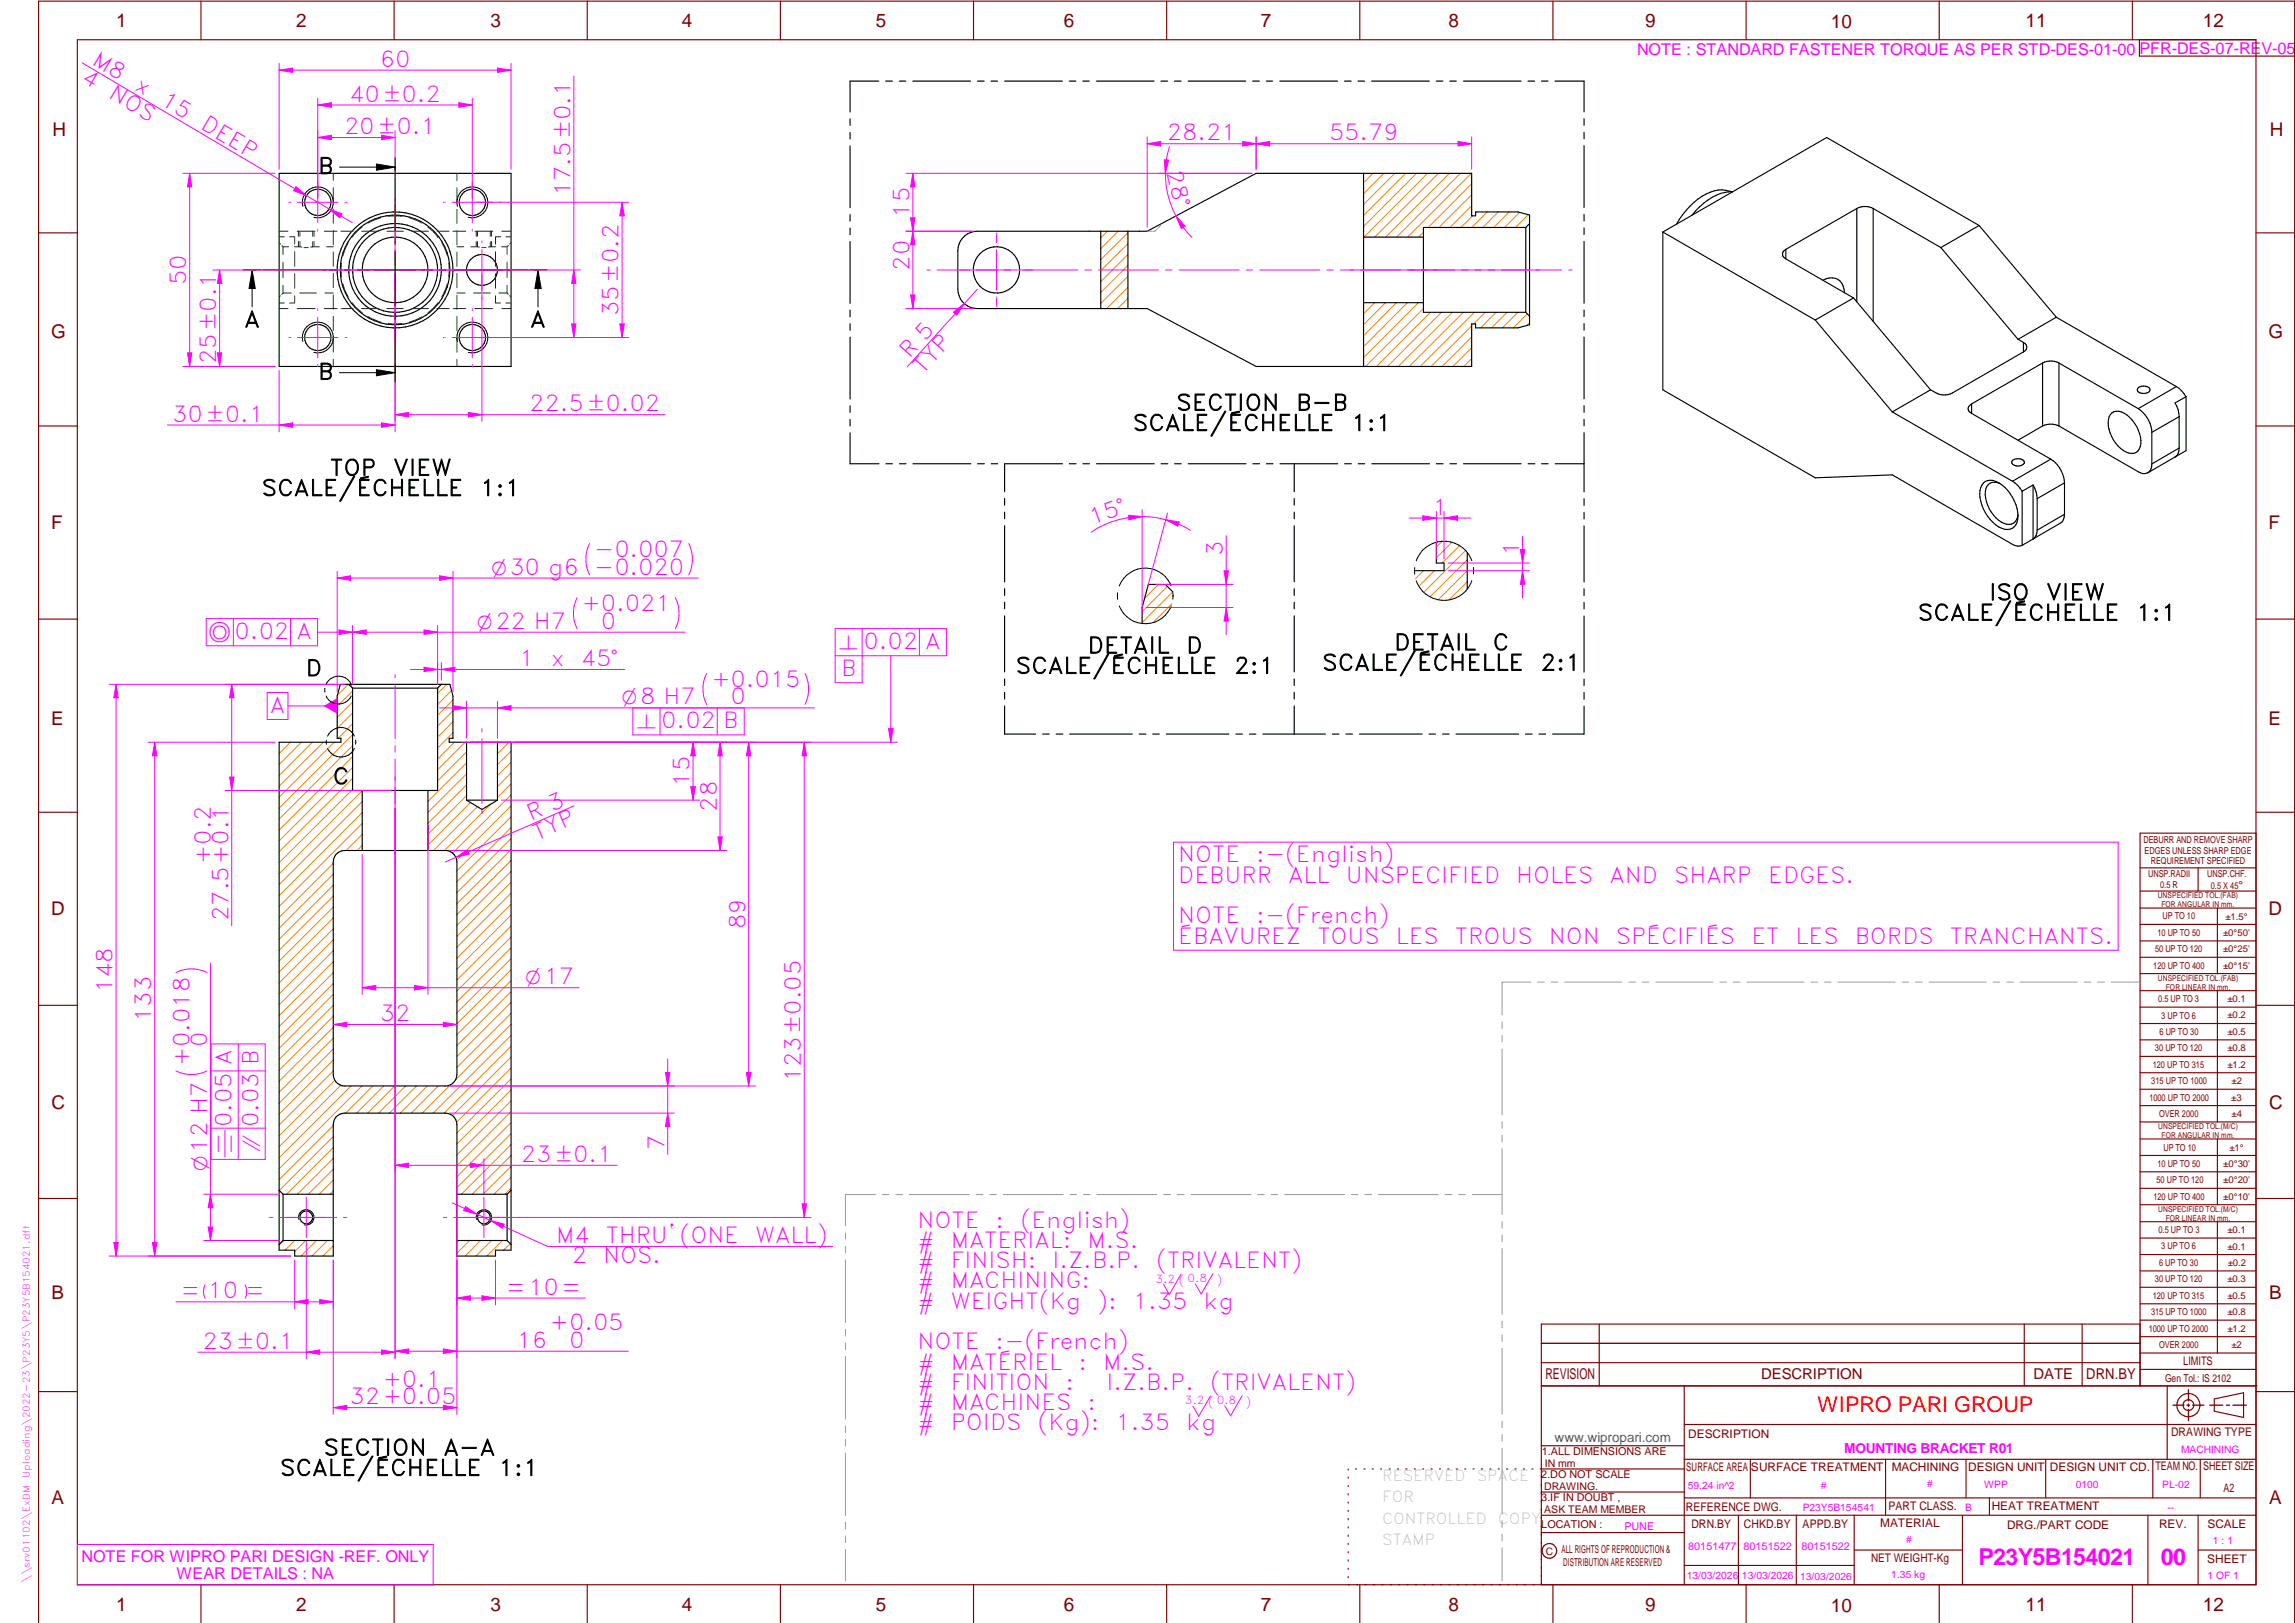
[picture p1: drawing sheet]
<svg xmlns="http://www.w3.org/2000/svg" width="594mm" height="420mm" viewBox="0 0 594 420" stroke-linecap="round" stroke-linejoin="round" font-family="sans-serif">
<defs><g id="words">
<g font-size="6" fill="#f0f">
<text x="512.1" y="405.2">P23Y5B154021</text>
<text x="559.4" y="405.2">00</text>
</g>
<g font-size="5.7" fill="#f0f">
<text x="23.5" y="16.6" transform="rotate(31 23.5 16.6)">M8</text>
<text x="98.3" y="17.3">60</text>
<text x="20.8" y="21.1" transform="rotate(31 20.8 21.1)">4</text>
<text x="34.6" y="23.1" transform="rotate(31 34.6 23.1)">x</text>
<text x="27.8" y="25.2" transform="rotate(31 27.8 25.2)">NOS</text>
<text x="41.3" y="27.1" transform="rotate(31 41.3 27.1)">15</text>
<text x="90.4" y="26.3">40±0.2</text>
<text x="51.6" y="33.2" transform="rotate(31 51.6 33.2)">DEEP</text>
<text x="89.1" y="34.7">20±0.1</text>
<text x="302" y="36.3">28.21</text>
<text x="344" y="36.3">55.79</text>
<text x="301.8" y="44.6" transform="rotate(76 301.8 44.6)">28°</text>
<text x="147.7" y="50.8" transform="rotate(-90 147.7 50.8)">17.5±0.1</text>
<text x="235.4" y="56.3" transform="rotate(-90 235.4 56.3)">15</text>
<text x="235.4" y="70.1" transform="rotate(-90 235.4 70.1)">20</text>
<text x="48.2" y="73.8" transform="rotate(-90 48.2 73.8)">50</text>
<text x="160.1" y="81.7" transform="rotate(-90 160.1 81.7)">35±0.2</text>
<text x="56" y="94.2" transform="rotate(-90 56 94.2)">25±0.1</text>
<text x="235.4" y="93" transform="rotate(-48 235.4 93)">R 5</text>
<text x="238.9" y="97" transform="rotate(-48 238.9 97)">TYP</text>
<text x="137" y="106.5">22.5±0.02</text>
<text x="44.6" y="109.2">30±0.1</text>
<text x="282.7" y="136" transform="rotate(-20 282.7 136)">15°</text>
<text x="370.8" y="133.2">1</text>
<text x="316.6" y="143.8" transform="rotate(-90 316.6 143.8)">3</text>
<text x="153.8" y="144.2">-0.007</text>
<text x="153.8" y="148.8">-0.020</text>
<text x="393.3" y="144.1" transform="rotate(-90 393.3 144.1)">1</text>
<text x="150.6" y="158.2">+0.021</text>
<text x="60.7" y="165.4">0.02 A</text>
<text x="155.6" y="162.8">0</text>
<text x="223.5" y="168">0.02 A</text>
<text x="134.4" y="172.4">1</text>
<text x="142.6" y="172.4">x</text>
<text x="150.4" y="172.4">45°</text>
<text x="184.1" y="177.8">+0.015</text>
<text x="217.7" y="175">B</text>
<text x="69.9" y="184.5">A</text>
<text x="189.1" y="182.4">0</text>
<text x="171.2" y="188.5">0.02 B</text>
<text x="178.5" y="203.6" transform="rotate(-90 178.5 203.6)">15</text>
<text x="137.4" y="212.5" transform="rotate(-23 137.4 212.5)">R 3</text>
<text x="185.5" y="210.1" transform="rotate(-90 185.5 210.1)">28</text>
<text x="139" y="217.6" transform="rotate(-23 139 217.6)">TYP</text>
<text x="54.6" y="223.6" transform="rotate(-90 54.6 223.6)">+0.2</text>
<text x="305" y="223.3">NOTE</text>
<text x="325.2" y="223.3">:-(English)</text>
<text x="305" y="228.5">DEBURR</text>
<text x="333.5" y="228.5">ALL</text>
<text x="348.4" y="228.5">UNSPECIFIED</text>
<text x="392.5" y="228.5">HOLES</text>
<text x="416.7" y="228.5">AND</text>
<text x="433.3" y="228.5">SHARP</text>
<text x="457.7" y="228.5">EDGES.</text>
<text x="59.1" y="238.4" transform="rotate(-90 59.1 238.4)">27.5+0.1</text>
<text x="305" y="239">NOTE</text>
<text x="325.2" y="239">:-(French)</text>
<text x="192.9" y="240.6" transform="rotate(-90 192.9 240.6)">89</text>
<text x="305" y="244.3">ÉBAVUREZ</text>
<text x="341" y="244.3">TOUS</text>
<text x="361.3" y="244.3">LES</text>
<text x="376.6" y="244.3">TROUS</text>
<text x="400.9" y="244.3">NON</text>
<text x="418.3" y="244.3">SPÉCIFIÉS</text>
<text x="453.4" y="244.3">ET</text>
<text x="464.7" y="244.3">LES</text>
<text x="480.1" y="244.3">BORDS</text>
<text x="504.7" y="244.3">TRANCHANTS.</text>
<text x="29.2" y="257.1" transform="rotate(-90 29.2 257.1)">148</text>
<text x="39.2" y="264.6" transform="rotate(-90 39.2 264.6)">133</text>
<text x="98.3" y="264.4">32</text>
<text x="53.6" y="271.1" transform="rotate(-90 53.6 271.1)">0</text>
<text x="49.1" y="276" transform="rotate(-90 49.1 276)">+0.018</text>
<text x="207.3" y="280.2" transform="rotate(-90 207.3 280.2)">123±0.05</text>
<text x="59.9" y="291.7" transform="rotate(-90 59.9 291.7)">0.05 A</text>
<text x="66.9" y="291.7" transform="rotate(-90 66.9 291.7)">0.03 B</text>
<text x="172" y="297.7" transform="rotate(-90 172 297.7)">7</text>
<text x="134.8" y="300.8">23±0.1</text>
<text x="237.5" y="317.8">NOTE</text>
<text x="257.7" y="317.8">:</text>
<text x="264.1" y="317.8">(English)</text>
<text x="143.9" y="321.8">M4</text>
<text x="156.8" y="321.8">THRU`(ONE</text>
<text x="195.5" y="321.8">WALL)</text>
<text x="237.5" y="323">#</text>
<text x="246.1" y="323">MATERIAL:</text>
<text x="281.5" y="323">M.S.</text>
<text x="148" y="327.1">2</text>
<text x="156.1" y="327.1">NOS.</text>
<text x="237.5" y="328.3">#</text>
<text x="246.1" y="328.3">FINISH:</text>
<text x="272.4" y="328.3">I.Z.B.P.</text>
<text x="299.3" y="328.3">(TRIVALENT)</text>
<text x="131.1" y="335.2">=10=</text>
<text x="237.5" y="333.5">#</text>
<text x="246.1" y="333.5">MACHINING:</text>
<text x="46.8" y="336.1">= 10 =</text>
<text x="237.5" y="338.8">#</text>
<text x="246.1" y="338.8">WEIGHT(Kg</text>
<text x="284" y="338.8">):</text>
<text x="293.3" y="338.8">1.35</text>
<text x="311.6" y="338.8">kg</text>
<text x="142.4" y="344.4">+0.05</text>
<text x="52.4" y="349.2">23±0.1</text>
<text x="133.7" y="348.9">16</text>
<text x="147.3" y="348.9">0</text>
<text x="237.5" y="349.3">NOTE</text>
<text x="257.7" y="349.3">:-(French)</text>
<text x="99.1" y="359">+0.1</text>
<text x="237.5" y="354.5">#</text>
<text x="237.5" y="359.8">#</text>
<text x="246.1" y="359.8">FINITION</text>
<text x="246.1" y="354.5">MATÉRIEL</text>
<text x="275.8" y="359.8">:</text>
<text x="279.2" y="354.5">:</text>
<text x="285.6" y="354.5">M.S.</text>
<text x="286.4" y="359.8">I.Z.B.P.</text>
<text x="313.3" y="359.8">(TRIVALENT)</text>
<text x="90.5" y="363.5">32+0.05</text>
<text x="237.5" y="365">#</text>
<text x="246.1" y="365">MACHINES</text>
<text x="281.5" y="365">:</text>
<text x="237.5" y="370.3">#</text>
<text x="246.1" y="370.3">POIDS</text>
<text x="268.5" y="370.3">(Kg):</text>
<text x="288.8" y="370.3">1.35</text>
<text x="307.1" y="370.3">kg</text>
</g>
<g font-size="5.7">
<text x="82.3" y="45">B</text>
<text x="63.2" y="84.7">A</text>
<text x="137.2" y="84.7">A</text>
<text x="82.3" y="98.3">B</text>
<text x="304.5" y="106.3">SECTION</text>
<text x="335.5" y="106.3">B-B</text>
<text x="293.2" y="111.5">SCALE/ÉCHELLE</text>
<text x="349.8" y="111.5">1:1</text>
<text x="85.4" y="123.1">TOP</text>
<text x="101.8" y="123.1">VIEW</text>
<text x="67.7" y="128.4">SCALE/ÉCHELLE</text>
<text x="124.3" y="128.4">1:1</text>
<text x="514.9" y="155.4">ISO</text>
<text x="529.7" y="155.4">VIEW</text>
<text x="496.4" y="160.6">SCALE/ÉCHELLE</text>
<text x="553" y="160.6">1:1</text>
<text x="281.6" y="169.1">DETAIL</text>
<text x="307.1" y="169.1">D</text>
<text x="342.3" y="173.6">SCALE/ÉCHELLE</text>
<text x="360.9" y="168.3">DETAIL</text>
<text x="386.4" y="168.3">C</text>
<text x="398.8" y="173.6">2:1</text>
<text x="79.2" y="175">D</text>
<text x="262.9" y="174.4">SCALE/ÉCHELLE</text>
<text x="319.5" y="174.4">2:1</text>
<text x="86.1" y="203">C</text>
<text x="83.8" y="376.8">SECTION</text>
<text x="114.8" y="376.8">A-A</text>
<text x="72.5" y="382">SCALE/ÉCHELLE</text>
<text x="129" y="382">1:1</text>
</g>
<text font-size="5.6" fill="#f00" x="470.5" y="365.5">WIPRO PARI GROUP</text>
<g font-size="5.4" fill="#f0f">
<text x="127.2" y="148.8">O30 g6</text>
<text x="54.1" y="165.4">a</text>
<text x="123.5" y="162.8">O22 H7</text>
<text x="217.2" y="168">n</text>
<text x="161" y="182.4">O8 H7</text>
<text x="164.9" y="188.5">n</text>
<text x="136.1" y="254.8">O17</text>
<text x="59.9" y="299.8" transform="rotate(-90 59.9 299.8)">d</text>
<text x="66.9" y="298.3" transform="rotate(-90 66.9 298.3)">i</text>
<text x="53.6" y="303.1" transform="rotate(-90 53.6 303.1)">O12 H7</text>
</g>
<g font-size="4.9" fill="#800000">
<text x="30" y="6.9">1</text>
<text x="76.7" y="6.9">2</text>
<text x="127" y="6.9">3</text>
<text x="176.5" y="6.9">4</text>
<text x="226.7" y="6.9">5</text>
<text x="275.4" y="6.9">6</text>
<text x="326.4" y="6.9">7</text>
<text x="375" y="6.9">8</text>
<text x="425.8" y="6.9">9</text>
<text x="473.9" y="7.3">10</text>
<text x="524.3" y="6.9">11</text>
<text x="570.2" y="6.9">12</text>
<text x="13.6" y="35.1">H</text>
<text x="587.6" y="35.1">H</text>
<text x="13.2" y="87.5">G</text>
<text x="587.2" y="87.5">G</text>
<text x="13.2" y="137">F</text>
<text x="587.2" y="137">F</text>
<text x="13.2" y="187.6">E</text>
<text x="587.2" y="187.6">E</text>
<text x="13.2" y="237">D</text>
<text x="587.2" y="237">D</text>
<text x="13.4" y="287.1">C</text>
<text x="587.4" y="287.1">C</text>
<text x="13.4" y="336.2">B</text>
<text x="587.4" y="336.2">B</text>
<text x="13.4" y="389.3">A</text>
<text x="587.4" y="389.3">A</text>
<text x="30" y="416.9">1</text>
<text x="76.7" y="416.9">2</text>
<text x="127" y="416.9">3</text>
<text x="176.5" y="416.9">4</text>
<text x="226.7" y="416.9">5</text>
<text x="275.4" y="416.9">6</text>
<text x="326.4" y="416.9">7</text>
<text x="375" y="416.9">8</text>
<text x="425.8" y="416.9">9</text>
<text x="473.9" y="417.3">10</text>
<text x="524.3" y="416.9">11</text>
<text x="570.2" y="416.9">12</text>
</g>
<g font-size="4.2" fill="#f0f">
<text x="423.7" y="14.3">NOTE : STANDARD FASTENER TORQUE AS PER STD-DES-01-00</text>
<text x="553.8" y="14">PFR-DES-07-REV-05</text>
<text x="21.1" y="404.3">NOTE FOR WIPRO PARI DESIGN -REF. ONLY</text>
<text x="45.7" y="408.8">WEAR DETAILS : NA</text>
</g>
<g font-size="3.9" fill="#800000">
<text x="400" y="357.1">REVISION</text>
<text x="455.9" y="357.1">DESCRIPTION</text>
<text x="526.4" y="357.1">DATE</text>
<text x="540" y="357.1">DRN.BY</text>
</g>
<g font-size="3.9" fill="#c0c0c0">
<text x="357.8" y="383.3">RESERVED</text>
<text x="382.3" y="383.3">SPACE</text>
<text x="357.8" y="388.9">FOR</text>
<text x="357.8" y="394.5">CONTROLLED</text>
<text x="387.8" y="394.5">COPY</text>
<text x="357.8" y="400">STAMP</text>
</g>
<text font-size="3.6" fill="#f0f" x="477.4" y="376.1">MOUNTING BRACKET R01</text>
<text font-size="3.5" fill="#00f" x="402.4" y="373.3">www.wipropari.com</text>
<g font-size="3.1" fill="#800000">
<text x="565.1" y="353.5">LIMITS</text>
<text x="562" y="371.7">DRAWING TYPE</text>
<text x="437" y="372.3">DESCRIPTION</text>
<text x="436.5" y="380.8">SURFACE AREA</text>
<text x="453.3" y="380.8">SURFACE TREATMENT</text>
<text x="489.7" y="380.8">MACHINING</text>
<text x="509.5" y="380.8">DESIGN UNIT</text>
<text x="530.6" y="380.8">DESIGN UNIT CD.</text>
<text x="558" y="380.6">TEAM NO.</text>
<text x="570.3" y="380.7">SHEET SIZE</text>
<text x="575.6" y="386.1">A2</text>
<text x="436.4" y="391.1">REFERENCE DWG.</text>
<text x="437.8" y="395.5">DRN.BY</text>
<text x="451.4" y="395.4">CHKD.BY</text>
<text x="466.6" y="395.5">APPD.BY</text>
<text x="486.7" y="395.4">MATERIAL</text>
<text x="488.9" y="390.9">PART CLASS.</text>
<text x="515.6" y="390.9">HEAT TREATMENT</text>
<text x="519.6" y="395.9">DRG./PART CODE</text>
<text x="558.9" y="395.5">REV.</text>
<text x="571.4" y="395.6">SCALE</text>
<text x="484.3" y="404.2">NET WEIGHT-Kg</text>
<text x="571.4" y="404.7">SHEET</text>
</g>
<text font-size="3" fill="#800000" x="579.5" y="230.1">°</text>
<g font-size="2.8" fill="#f0f">
<text x="299.1" y="332.1">3.2 ( 0.8</text>
<text x="315" y="332.5">)</text>
<text x="306.7" y="363.6">3.2 ( 0.8</text>
<text x="322.5" y="364">)</text>
<text x="420.5" y="396">PUNE</text>
<text x="437" y="401.2">80151477</text>
<text x="451.3" y="401.2">80151522</text>
<text x="466.3" y="401.2">80151522</text>
</g>
<g font-size="2.8" fill="#800000">
<text x="560.4" y="357.7">Gen Tol.: IS 2102</text>
<text x="399.1" y="376.6">1.ALL DIMENSIONS ARE</text>
<text x="399" y="382.7">2.DO NOT SCALE</text>
<text x="399" y="388.7">3.IF IN DOUBT ,</text>
<text x="399" y="395.4">LOCATION :</text>
<text x="404.2" y="402">ALL RIGHTS OF REPRODUCTION &amp;</text>
<text x="404.7" y="405.4">DISTRIBUTION ARE RESERVED</text>
</g>
<g font-size="2.7" fill="#f0f">
<text x="564.6" y="376.2">MACHINING</text>
<text x="436.9" y="385.4">59.24 in^2</text>
<text x="471.4" y="385.5">#</text>
<text x="498.9" y="385">#</text>
<text x="513.6" y="385.3">WPP</text>
<text x="537.3" y="385.1">0100</text>
<text x="559.7" y="385.1">PL-02</text>
<text x="466.6" y="391.2">P23Y5B154541</text>
<text x="508.7" y="391.2">B</text>
<text x="561.1" y="391.1">--</text>
<text x="493.4" y="399.5">#</text>
<text x="572.8" y="399.7">1 : 1</text>
<text x="436.6" y="408.7">13/03/2026</text>
<text x="450.9" y="408.8">13/03/2026</text>
<text x="466" y="408.9">13/03/2026</text>
<text x="489.6" y="408.5">1.35 kg</text>
<text x="571.4" y="408.7">1 OF 1</text>
</g>
<g font-size="2.7" fill="#800000">
<text x="399.9" y="379.7">IN mm</text>
<text x="399.7" y="385.7">DRAWING.</text>
<text x="399.7" y="391.8">ASK TEAM MEMBER</text>
<text x="400.1" y="402.5">C</text>
</g>
<g font-size="2.5" fill="#800000">
<text x="554.9" y="218.3">DEBURR AND REMOVE SHARP</text>
<text x="555.2" y="221">EDGES UNLESS SHARP EDGE</text>
<text x="556.1" y="227.1">UNSP.RADII</text>
<text x="556.8" y="223.8">REQUIREMENT SPECIFIED</text>
<text x="571.4" y="226.9">UNSP.CHF.</text>
<text x="559.2" y="229.9">0.5 R</text>
<text x="572.3" y="230.1">0.5 X 45</text>
<text x="559.8" y="238">UP TO 10</text>
<text x="576.1" y="238.1">±1.5°</text>
<text x="558.5" y="242.2">10 UP TO 50</text>
<text x="575.5" y="242.3">±0°50'</text>
<text x="557.4" y="250.7">120 UP TO 400</text>
<text x="557.9" y="246.5">50 UP TO 120</text>
<text x="575.5" y="250.7">±0°15'</text>
<text x="575.5" y="246.5">±0°25'</text>
<text x="558.7" y="259.4">0.5 UP TO 3</text>
<text x="559.5" y="263.7">3 UP TO 6</text>
<text x="576.6" y="263.6">±0.2</text>
<text x="576.6" y="259.4">±0.1</text>
<text x="559" y="267.9">6 UP TO 30</text>
<text x="576.6" y="267.9">±0.5</text>
<text x="557.8" y="272.2">30 UP TO 120</text>
<text x="576.6" y="272.2">±0.8</text>
<text x="556.9" y="280.7">315 UP TO 1000</text>
<text x="557.3" y="276.4">120 UP TO 315</text>
<text x="576.6" y="276.4">±1.2</text>
<text x="577.7" y="280.7">±2</text>
<text x="556.4" y="284.9">1000 UP TO 2000</text>
<text x="577.6" y="284.9">±3</text>
<text x="558.9" y="289.2">OVER 2000</text>
<text x="577.7" y="289.3">±4</text>
<text x="560" y="297.9">UP TO 10</text>
<text x="577.1" y="297.9">±1°</text>
<text x="558.5" y="302.1">10 UP TO 50</text>
<text x="575.5" y="302.1">±0°30'</text>
<text x="557.4" y="310.6">120 UP TO 400</text>
<text x="558.2" y="306.3">50 UP TO 120</text>
<text x="575.5" y="310.6">±0°10'</text>
<text x="575.5" y="306.4">±0°20'</text>
<text x="558.8" y="319.2">0.5 UP TO 3</text>
<text x="559.4" y="323.4">3 UP TO 6</text>
<text x="576.6" y="319.2">±0.1</text>
<text x="576.6" y="323.5">±0.1</text>
<text x="558.9" y="327.7">6 UP TO 30</text>
<text x="576.7" y="327.7">±0.2</text>
<text x="557.8" y="332">30 UP TO 120</text>
<text x="576.6" y="332">±0.3</text>
<text x="556.8" y="340.5">315 UP TO 1000</text>
<text x="557.3" y="336.3">120 UP TO 315</text>
<text x="576.6" y="336.3">±0.5</text>
<text x="576.6" y="340.5">±0.8</text>
<text x="556.2" y="344.7">1000 UP TO 2000</text>
<text x="576.6" y="344.7">±1.2</text>
<text x="558.9" y="349">OVER 2000</text>
<text x="577.6" y="349">±2</text>
</g>
<g font-size="2.4" fill="#f0f">
<text x="7.7" y="382.7" transform="rotate(-90 7.7 382.7)">Uploading\2022-23\P23Y5\P23Y5B154021.dft</text>
<text x="7.7" y="409.8" transform="rotate(-90 7.7 409.8)">\\srv01102\ExDM</text>
</g>
<g font-size="2.1" fill="#800000">
<text x="558.5" y="232.4">UNSPECIFIED TOL.(FAB)</text>
<text x="559.5" y="234.7">FOR ANGULAR IN mm.</text>
<text x="558.6" y="253.9">UNSPECIFIED TOL.(FAB)</text>
<text x="560.7" y="256.3">FOR LINEAR IN mm.</text>
<text x="558.7" y="292.3">UNSPECIFIED TOL.(M/C)</text>
<text x="559.6" y="294.7">FOR ANGULAR IN mm.</text>
<text x="558.7" y="313.7">UNSPECIFIED TOL.(M/C)</text>
<text x="560.6" y="316.1">FOR LINEAR IN mm.</text>
</g>
</g></defs>
<g fill="none" stroke="#800000" stroke-width=".3">
<path d="M20 10.3h564v400h-564zM52 .3v10M102 .3v10M152 .3v10M202 .3v10M252 .3v10M302 .3v10M352 .3v10M402 .3v10M452 .3v10M502 .3v10M552 .3v10"/>
<path d="M553.8 10.3v4.2h40.3M10 60.3h10M584 60.3h10M10 110.3h10M584 110.3h10M10 160.3h10M584 160.3h10M10 210.3h10M584 215.7h-30v143.1M584 210.3h10M554 224.7h30M554 230.7h30"/>
<path d="M554 235.1h30M554 239.3h30M569 224.7v6M574 235.1v17M554 243.6h30M554 247.8h30M554 252.1h30M554 256.5h30M574 256.5v33.9M10 260.3h10M554 260.7h30M554 265h30"/>
<path d="M554 269.2h30M554 273.5h30M554 277.7h30M584 260.3h10M554 282h30M554 286.2h30M554 290.4h30M554 294.9h30M554 299.1h30M574 294.9v17M10 310.3h10M554 303.4h30"/>
<path d="M554 307.6h30M554 311.9h30M554 316.3h30M574 316.3v34M584 310.3h10M554 320.5h30M554 324.8h30M554 329h30M554 333.2h30M554 337.5h30M399 358.8h185.2M399 352.8h155"/>
<path d="M399 347.8h155M414 342.8v16M436 358.8v51.5M524 342.8v16M539 342.8v16M554 341.8h30M554 346h30M554 350.3h30M554 354.5h30M554 342.8h-155v67.5M561 358.8v19M10 360.3h10"/>
<path d="M399 374.3h37M436 377.8h148M453.1 377.8v10M488.1 377.8v14.5M508.9 377.8v10M529.5 377.8v10M557.3 377.8v10M569.5 377.8v10M573.2 362.2l7.6-1.6v6.3l-7.6-1.6zM584 368.8h-148M584 360.3h10M349 380.3v.3"/>
<path d="M349 382.4v.3M349 384.6v.3M349 386.7v.3M349 388.8v.3M349 391v.3M349 393.1v.3M349 395.3v.3M349 397.4v.3M349 399.5v.3M350.9 380.3h.2M353.1 380.3h.2M355.2 380.3h.3"/>
<path d="M357.4 380.3h.3M359.6 380.3h.3M361.7 380.3h.3M363.9 380.3h.3M366.1 380.3h.3M368.3 380.3h.2M370.4 380.3h.3M372.6 380.3h.3M374.8 380.3h.3M376.9 380.3h.4M379.1 380.3h.3M381.3 380.3h.3"/>
<path d="M383.4 380.3h.4M385.6 380.3h.3M387.8 380.3h.3M390 380.3h.3M392.2 380.3h.3M394.3 380.3h.3M396.5 380.3h.3M398.7 380.3h37.3M399 396.7h37M399 392.3h185M399 386.2h37M436 387.8h148"/>
<path d="M450 392.3v18M465 392.3v18M480 392.3v18M508 392.3v18M515 387.8v4.5M556 392.3v18M569 392.3v18M52 410.3v9.7M102 410.3v9.7M152 410.3v9.7M202 410.3v9.7M252 410.3v9.7"/>
<path d="M302 410.3v9.7M349 401.7v.3M349 403.8v.4M349 406v.3M349 408.1v.3M352 410.3v9.7M402 410.3v9.7M436 405.3h44M452 410.3v9.7M480 401.3h28M502 410.3v9.7M552 410.3v9.7"/>
<path d="M569 401.3h15M10 420v-419.7h584v419.7"/>
<circle cx="566.5" cy="363.7" r="1.39"/>
<circle cx="566.5" cy="363.8" r="3"/>
<circle cx="401.1" cy="401.5" r="1.9"/>
</g>
<g fill="none" stroke="#f0f" stroke-width=".26">
<path d="M72.3 16.4v27.4M72.3 18.2l3.5-.6v1.2zM132.3 16.4v27.4M74.8 52.4h.1M75.1 52.4h.2M77 52.4h10.5M82.2 59.4v.1M82.2 59.7v.2M82.2 44.9v.1M82.2 45.3v.1M82.2 47.1v10.5M89.3 52.4h.1"/>
<path d="M89.6 52.4h.2M102.3 51.4v.5M102.3 53v8.3M114.8 52.4h.1M115.1 52.4h.2M117 52.4h10.5M122.3 44.9v.1M122.3 45.3v.1M122.3 47.1v10.5M122.3 59.4v.1M122.3 59.7v.2M129.3 52.4h.1"/>
<path d="M129.6 52.4h.1M82.2 79.9v.2M83.8 69.9h.5M85.4 69.9h8.3M94.8 69.9h.5M97 69.9h10.5M102.3 62.4v.5M102.3 64.6v10.5M102.3 76.9v.4M102.3 78.4v8.4M109.3 69.9h.5M110.8 69.9h8.4"/>
<path d="M119.5 69.9h10.5M122.3 79.9v.2M124.7 62.4v.1M124.7 62.7v.2M124.7 64.6v10.5M124.7 76.9v.1M124.7 77.2v.2M131.8 69.9h.1M132.1 69.9h.2M74.8 87.4h.1M75.1 87.4h.2M77 87.4h10.5"/>
<path d="M82.2 94.4v.1M82.2 94.7v.2M82.2 80.3v.1M82.2 82.1v10.5M89.3 87.4h.1M89.6 87.4h.2M102.3 87.8v.6M114.8 87.4h.1M115.1 87.4h.2M117 87.4h10.5M122.3 80.3v.1M122.3 82.1v10.5"/>
<path d="M122.3 94.4v.1M122.3 94.7v.2M129.3 87.4h.1M129.6 87.4h.1M102.3 174.7v.8M102.3 177.3v13.9M102.3 193v1.7M102.3 196.5v24.5M124.7 188.6v.9M124.7 191.3v16.7M124.7 209.8v.9M303.8 218h244.5v28h-244.5z"/>
<path d="M102.3 222.8v.8M69.8 315.2h.8M72.4 315.2h14.8M79.3 309.9v10.5M88.9 315.2h.9M114.8 315.2h.8M117.4 315.2h14.7M125.3 309.9v10.5M133.9 315.2h.9M305.7 329.9l-3 5.2-1.5-2.6M314 329.7l-3.1 5.3-1.5-2.6M313.3 361.4l-3 5.2-1.5-2.6"/>
<path d="M321.6 361.3l-3 5.2-1.6-2.6M20.1 399.8h92v10.5h-92z"/>
</g>
<g fill="none" stroke="#949494" stroke-width=".26">
<path d="M396.2 254.3h-7.4v8.5M398.1 254.3h1.6M401.5 254.3h1.8M405 254.3h14.8M421.6 254.3h1.7M425.1 254.3h1.7M428.6 254.3h14.8M445.2 254.3h1.7M448.7 254.3h1.7M452.2 254.3h14.8M468.8 254.3h1.7M472.3 254.3h1.7"/>
<path d="M475.8 254.3h14.8M492.4 254.3h1.7M495.8 254.3h1.8M499.4 254.3h14.7M516 254.3h1.6M519.4 254.3h1.8M522.9 254.3h14.8M539.5 254.3h1.7M543 254.3h1.7M546.5 254.3h7.4M388.8 264.5v1.8M388.8 268.1v1.6"/>
<path d="M388.8 271.6v17M388.8 290.4v1.7M388.8 293.9v1.7M388.8 297.4v17M218.9 319.2v1.6M226.6 309.2h-7.7v8.1M228.4 309.2h1.7M231.9 309.2h1.7M235.4 309.2h15.5M252.7 309.2h1.7M256.2 309.2h1.7M259.7 309.2h15.5"/>
<path d="M277 309.2h1.7M280.5 309.2h1.7M284 309.2h15.5M301.2 309.2h1.8M304.8 309.2h1.7M308.3 309.2h15.5M325.5 309.2h1.7M329.1 309.2h1.6M332.6 309.2h15.4M349.8 309.2h1.7M353.3 309.2h1.7M356.8 309.2h15.5"/>
<path d="M374.1 309.2h1.7M377.6 309.2h1.7M381.1 309.2h7.7M388.8 316.2v1.7M388.8 319.7v1.7M218.9 322.6v1.8M218.9 326.1v16.2M388.8 323.2v17.1M218.9 344.1v1.8M218.9 347.6v1.7M218.9 351.2v16.1M388.8 342.1v1.6"/>
<path d="M388.8 345.6v1.7M388.8 349v17.1M218.9 369.1v1.7M218.9 372.6v1.8M218.9 376.1v16.2M388.8 367.9v1.7M388.8 371.4v1.7M388.8 374.9v17M218.9 394.1v1.8M218.9 397.6v1.7M388.8 393.7v1.7M388.8 397.2v1.7"/>
<path d="M218.9 401.2v8.1M388.8 400.7v8.6"/>
</g>
<path d="M566.5 359.7v3M562.5 363.8h2.9M566.1 363.8h.7M566.5 363.4v.7M566.5 364.9v2.8M567.6 363.8h2.9M572 363.8h3.4M576.3 363.8h.8M578 363.8h3.5" fill="none" stroke="#800000" stroke-width=".34"/>
<g fill="none" stroke="#000" stroke-width=".3">
<path d="M72.3 44.9h60v50h-60zM448.5 49.7a12.7 12.7 0 0 0-9.6 5l-1 1.1M448.5 49.7a9.3 9.3 0 0 0-9 1.8l-2 1.8a21.7 21.7 0 0 0-3.5 4.8M480.6 54l-18.3 10.6M480.6 54v24.1M484.9 54l-1.8-.5-1.3 .1-1.2 .4M484.9 54v29.2M484.9 54l17.5 10.1M512.3 58.4l-39.4-22.8-42.5 24.5M512.3 58.4l20 23.7M512.3 58.4l-9.9 5.7M430.4 60.1l39.5 22.7"/>
<path d="M430.4 60.1v40.8l39.5 22.8 19.9-.8 31.1 18a2.55 2.55 0 0 0 2.5 .3M462.3 64.6v2.4M462.3 67l17.5 10.1M462.3 64.6a1.31 1.31 0 0 0-.9 1.2 1.31 1.31 0 0 0 .9 1.2M471.8 72.6a3.5 3.5 0 0 1 3.9-.3 3.5 3.5 0 0 1 1.8 3.5M479.8 77.1l19.9 23.8M479.8 77.1l-9.9 5.7M502.4 64.1l20 23.7M469.9 82.8l19.9 23.8M522.4 87.8l1.4 .8M523.8 91.1l-18.4 10.6a5.1 5.1 0 0 1-5.7-.8M523.8 88.6v2.5"/>
<path d="M523.8 88.6a1.31 1.31 0 0 1 .8 1.3 1.31 1.31 0 0 1-.8 1.2M528.7 94v16.3M528.7 94l-18.3 10.6M532.3 82.1l-9.9 5.7M532.3 82.1l31.1 18M533 94l-1.1-.4-1.4-.1-1.8 .5M533 94l20.5 11.8M533 94v16.3M489.8 106.6l31.1 18M499.7 100.9l-9.9 5.7M510.4 107l20.5 11.9M510.4 104.6v2.4"/>
<path d="M510.4 104.6a1.29 1.29 0 0 0-.9 1.2 1.29 1.29 0 0 0 .9 1.2M521 119.1a2.05 2.05 0 0 1 3 .6 1.89 1.89 0 0 1-3.3 0zM528.7 110.3l-6.3 3.7M528.7 110.3l1.2-.4 1.3-.1 1.8 .5M530.9 118.9l-10 5.7M530.9 118.9a7.7 7.7 0 0 1 3.5 6.1M533 110.3l20.5 11.8a2.15 2.15 0 0 0 2.5 .3 2.15 2.15 0 0 0 1-2.3M546.7 106.9a3.2 3.2 0 0 1 3.9 .5 8.8 8.8 0 0 1 3.4 8.2 2.31 2.31 0 0 1-3.6 1.5 8.6 8.6 0 0 1-4.4-9.2zM553.5 105.8a8 8 0 0 1 3.5 6.1M553.5 100.3l1.4-.4a1.15 1.15 0 0 1 1.6 1.3 2.25 2.25 0 0 1-3.2 0l-.1-.3zM557 111.9v8.2M563.4 100.1a7.5 7.5 0 0 1 2.5 2.6"/>
<path d="M563.4 100.1l-9.9 5.7M564.1 107.9l-7.1 4M564.1 107.9v8.1M564.1 116a2.4 2.4 0 0 1-1.1 2.3M564.1 116l-7.1 4.1M565.9 102.7l-2.9 1.6a6.6 6.6 0 0 1 1.1 3.6M565.9 102.7v14l-9.9 5.7M513.4 125.1a3.2 3.2 0 0 1 4-.1 10.7 10.7 0 0 1 4.9 9.4 2.75 2.75 0 0 1-4.1 2.4 10.5 10.5 0 0 1-5.7-9.8l.5-1.4zM517.8 125.2a2.44 2.44 0 0 0-2.6-.1 2.44 2.44 0 0 0-1.3 2.2 8.7 8.7 0 0 0 5.6 8.4 2.37 2.37 0 0 0 2.8-2.6M520.9 124.6a6.9 6.9 0 0 1 2.5 2.6M523.4 127.2v14M526.3 125.6l-2.9 1.6"/>
<path d="M526.3 125.6v13.9a2.63 2.63 0 0 0 1-2.3M526.3 125.6a7.9 7.9 0 0 1 1 3.5M527.3 129.1v8.1M534.4 125v8.1M534.4 133.1a2.49 2.49 0 0 1-1 2.3l-10 5.8M534.4 133.1l-7.1 4.1M534.4 125l-7.1 4.1M90.2 177.2l1.1 .9M91.3 178.1h22M113.3 178.1v26.5h-22v-26.5M114.3 177.2l-1 .9M72.3 192.2h16v-1.1h-1v-10.9l.8-3h28.4l.8 3v10.9h-1v1.1h16v131.4h-4v1.6h-10v-34a3 3 0 0 0-3-3h-26a2.98 2.98 0 0 0-3 3v34h-10v-1.6h-4z"/>
<path d="M120.8 192.2v14.9M128.8 192.2v14.9M93.8 204.6v15.6M110.8 204.6v15.6M120.8 207.1h8M128.8 207.1l-4.1 2.4-3.9-2.4M86.9 221.3a3.2 3.2 0 0 1 2.4-1.1h26a2.98 2.98 0 0 1 3 2.9v55.1a3 3 0 0 1-3 2.9h-26a2.98 2.98 0 0 1-3-2.9v-55.1zM72.3 308.1l1 1.1M73.3 309.2h13M73.3 309.2v11.9M118.3 309.2h13M131.3 309.2v11.9"/>
<path d="M132.3 308.1l-1 1.1M73.3 321.1h13M73.3 321.1l-1 1.1M118.3 321.1h13M131.3 321.1l1 1.1"/>
<circle cx="82.3" cy="52.4" r="3.4"/>
<circle cx="122.3" cy="52.4" r="3.4"/>
<circle cx="102.3" cy="69.9" r="12"/>
<circle cx="102.3" cy="69.9" r="15"/>
<circle cx="102.3" cy="69.9" r="14.2"/>
<circle cx="102.3" cy="69.9" r="8.5"/>
<circle cx="102.3" cy="69.9" r="11"/>
<circle cx="124.8" cy="69.9" r="4"/>
<circle cx="82.3" cy="87.4" r="3.4"/>
<circle cx="122.3" cy="87.4" r="3.4"/>
<circle cx="79.3" cy="315.2" r="1.66"/>
<circle cx="125.3" cy="315.2" r="1.66"/>
</g>
<g fill="none" stroke="#008000" stroke-width=".26">
<path d="M72.3 59.9h2.2M76.9 59.9h4.7M77.3 59.9v1.3M77.6 59.9v1.3M80.9 59.9v1.3M81.3 59.9v1.3M83.9 59.9h3.3M86.3 44.9v1.8M86.3 48.6v3.6M86.3 54.1v3.7M86.3 59.7v3.7M88.3 59.9h3.1"/>
<path d="M93.6 59.9h4.4M93.7 58.8l-2 1.9-.5 .7M98.6 56.4l-3.3 1.3M100.2 59.9h4.2M104 56h-3.5M105.9 56.3l3.3 1.4M106.6 59.9h4.3M110.8 58.8l1.5 1.3 1 1.2M113.2 59.9h3M118.3 44.9v1.8M118.3 48.6v3.7M118.3 54.2v3.6"/>
<path d="M118.3 59.7v3.7M120.6 59.9h-3.3M122.9 59.9h4.6M123.3 59.9v1.3M123.6 59.9v1.3M126.9 59.9v1.3M127.2 59.9v1.3M129.9 59.9h2.4M72.3 79.9h2.2M72.3 62.9l.3 .3M72.3 78.4h1.3M72.3 61.3h1.3"/>
<path d="M72.6 76.6l-.3 .3M73 63.6l.3 .3M73.3 75.9l-.4 .3M73.3 63.9v2M73.3 67.9v4M73.3 73.9v2M73.3 75.9h2.1M73.3 63.9h1.4M74.9 61.3h1.4v1.9M76.2 63.9h1.4M76.3 65.2v3.7M76.3 70.9v3.7"/>
<path d="M76.3 76.6v1.8h-1.3M76.9 79.9h4.7M77.3 62.5v1.4M77.6 75.9h4.3M77.6 63.9l.6 .1M77.6 62.5v1.4M78.7 64.1h1.1M80.9 63.9h1.8M80.9 62.6v1.3l-.5 .1M81.3 62.5v1.4M83.9 79.9h3.4M84.1 75.9h2.2"/>
<path d="M84.5 63.9h1.8M86.3 65.2v3.7M86.3 70.8v3.7M86.3 76.4v3.6M88.3 79.9h3.1M88.4 68.1v3.6M88.8 73.5l.5 1.6 .9 1.8M90.1 62.9l-.8 1.7-.5 1.7M91.2 78.4l.5 .7 2.1 1.9M93.6 79.9h4.3M100.1 79.9h4.3M106.6 79.9h4.3"/>
<path d="M113.1 79.9h3.2M113.3 61.3h.1M113.4 78.4l-2.6 2.5M114.4 62.9l1.4 3.3M115.8 73.5l-.9 2.4-.5 .9M116.1 68.1l.2 1.8-.1 1.8M118.3 65.3v3.7M118.3 70.8v3.7M118.3 76.4v3.7M118.3 75.9h2.1M118.3 63.9h1.8M120.6 79.9h-3.3"/>
<path d="M121.9 63.9h1.7M122.6 75.9h4.3M122.9 79.9h4.6M123.3 62.5v1.4M123.6 63.9l.5 .1M123.6 62.5v1.4M124.7 64.1h1.1M126.9 63.9l-.5 .1M126.9 62.6v1.3M126.9 63.9h1.4M127.2 62.5v1.4M128.3 76.6v1.8h1.3"/>
<path d="M128.3 65.2v3.7M128.3 70.9v3.7M129.1 75.9h2.2M129.6 61.3h-1.3v1.9M129.9 63.9h1.4M129.9 79.9h2.4M130.9 78.4h1.4M131 61.3h1.3M131.3 75.9l.3 .3M131.3 63.9v1.9M131.3 67.9v3.9M131.3 73.9v2"/>
<path d="M131.6 63.5l-.3 .4M131.9 76.5l.4 .4M132.3 62.9l-.4 .3M86.3 81.9v3.7M86.3 87.5v3.6M86.3 93v1.9M95.3 82l3.3 1.4M95.3 82h.1M104.1 83.7h-3.6M109.3 82l-3.4 1.4M118.3 82v3.6M118.3 87.5v3.7"/>
<path d="M118.3 93v1.9"/>
</g>
<g fill="none" stroke="#000" stroke-width=".26">
<path d="M78.4 53.4a4 4 0 0 1 3.5-5 4 4 0 0 1 4.4 4.3 4 4 0 0 1-5.1 3.6M118.4 53.4a4 4 0 0 1 3.5-5 4 4 0 0 1 4.4 4.3 4 4 0 0 1-5.1 3.6M62.9 69.9h4.8M65.3 69.9l.8 4.8h-1.6zM65.3 69.9v9.6M67.9 69.9h19.4M89.1 69.9h1.7M92.6 69.9h19.3M113.7 69.9h1.7M117.2 69.9h19.4M136.9 69.9h4.7M139.3 69.9l.8 4.8h-1.6z"/>
<path d="M139.3 69.9v9.6M78.4 88.4a4 4 0 0 1 3.5-5 4 4 0 0 1 4.3 4.3 4 4 0 0 1-5 3.5M118.4 88.4a4 4 0 0 1 3.5-5 4 4 0 0 1 4.3 4.3 4 4 0 0 1-5 3.5M77.3 315.7a2 2 0 0 1 1.8-2.5 2 2 0 0 1 2.2 2.1 2 2 0 0 1-2.6 1.8M123.4 315.7a2 2 0 0 1 1.7-2.5 2 2 0 0 1 2.2 2.1 2 2 0 0 1-2.6 1.8"/>
</g>
<path d="M65.3 69.9l.8 4.8h-1.6zM139.3 69.9l.8 4.8h-1.6z" fill="#000"/>
<g fill="none" stroke="#ff8000" stroke-width=".26">
<path d="M90.2 177.2l-2.9 2.8M91.3 178.9l-4 4M115.6 177.2l-2.3 2.3M116.9 178.7l-3.6 3.7M72.3 192.2h.1M75.2 192.2l-2.9 2.9M78 192.2l-5.7 5.7M80.8 192.2l-8.5 8.5M83.7 192.2l-11.4 11.3M86.5 192.2l-14.2 14.2M91.3 181.7l-4 4M91.3 184.6l-4 4"/>
<path d="M91.3 187.4l-3.8 3.7M91.3 190.2l-19 19M91.3 193l-19 19M91.3 195.9l-19 19M91.3 198.7l-19 19M117.3 181.2l-4 4M117.3 184l-4 4M117.3 186.9l-4 3.9M117.3 189.7l-4 4M117.6 192.2l-4.3 4.3M120.4 192.2l-7.1 7.1M120.8 197.5l-10 10"/>
<path d="M120.8 194.6l-7.5 7.5M128.9 192.2l-.1 .1M131.7 192.2l-2.9 3M132.3 194.5l-3.5 3.5M132.3 197.3l-3.5 3.5M91.3 201.5l-19 19M91.3 204.3l-19 19.1M93.8 218.8l-1.4 1.4M93.8 204.7l-21.5 21.5M93.8 207.5l-21.5 21.5M93.8 210.4l-21.5 21.5M93.8 213.1l-21.5 21.6"/>
<path d="M93.8 216l-4.2 4.2M120.8 200.3l-10 10M120.8 203.2l-10 9.9M120.8 206l-10 10M121.8 207.8l-11 11M123.6 208.8l-11.4 11.4M127 208.2l-11.9 12M132.3 211.5l-14 13.9M132.3 214.2l-14 14.1M132.3 217.1l-14 14M132.3 219.9l-14 14M132.3 205.8l-15.1 15.1"/>
<path d="M132.3 208.6l-14.1 14.1M132.3 200.1l-3.5 3.5M132.3 202.9l-3.5 3.6M86.3 234.8l-14 14M86.3 237.6l-14 14M86.3 223.5l-14 14M86.3 226.3l-14 14M86.3 229.2l-14 14M86.3 232l-14 14M132.3 222.8l-14 14M132.3 225.6l-14 14M132.3 228.4l-14 14"/>
<path d="M132.3 231.2l-14 14M132.3 234.1l-14 14M132.3 236.9l-14 14M132.3 239.7l-14 14M86.3 254.6l-14 14M86.3 257.4l-14 14M86.3 240.5l-14 14M86.3 243.3l-14 14M86.3 246.1l-14 14M86.3 249l-14 13.9M86.3 251.8l-14 14M132.3 259.5l-14 14"/>
<path d="M132.3 251l-14 14M132.3 253.9l-14 13.9M132.3 256.7l-14 14M132.3 242.6l-14 13.9M132.3 245.4l-14 14M132.3 248.2l-14 14M86.3 260.3l-14 14M86.3 263.1l-14 14M86.3 265.9l-14 14M86.3 268.7l-14 14M86.3 271.6l-14 14M86.3 274.4l-14 14"/>
<path d="M86.3 277.2l-14 14.1M86.7 279.7l-14.4 14.3M132.3 262.3l-14 14.1M132.3 279.3l-14 14M132.3 268l-20.2 20.2M132.3 273.6l-15.2 15.2M132.3 265.2l-14.4 14.3M132.3 276.5l-14.1 14M132.3 270.8l-17.4 17.4M86.3 299.8l-9.3 9.4M86.3 294.2l-14 14M86.3 297.1l-12.1 12.1"/>
<path d="M86.3 291.4l-14 14M88.2 281l-15.9 15.9M90.8 281.1l-18.5 18.6M93.7 281.1l-21.4 21.5M96.5 281.1l-7 7.1M99.3 281.1l-7 7.1M102.1 281.1l-6.9 7.1M105 281.1l-7 7.1M107.8 281.1l-7 7.1M110.6 281.1l-7 7.1M113.4 281.1l-6.9 7.1M116.6 280.8l-7.3 7.4"/>
<path d="M132.3 296.3l-12.9 12.9M132.3 282.2l-14 14M132.3 285l-14 14M132.3 287.8l-14 14M132.3 290.6l-14 14M132.3 293.5l-14 14M132.3 299.1l-10.1 10.1M86.3 308.4l-.8 .8M86.3 305.5l-3.7 3.7M86.3 302.7l-6.5 6.5M132.3 302l-7.3 7.2M132.3 304.8l-4.4 4.4"/>
<path d="M132.3 307.6l-1.6 1.6M73.4 321.1l-1.1 1.2M76.3 321.1l-2.5 2.5M79.1 321.1l-2.8 2.9M82 321.1l-4.1 4.1M84.8 321.1l-4 4.1M86.3 322.5l-2.7 2.7M118.7 321.1l-.4 .5M121.5 321.1l-3.2 3.3M124.4 321.1l-4 4.1M127.2 321.1l-4 4.1M130 321.1l-4 4.1"/>
<path d="M132.1 321.9l-1.8 1.7"/>
</g>
<path d="M72.3 18.2l3.5-.6v1.2z" fill="#f0f"/>
<path d="M128.8 17.6l3.5 .6-3.5 .6z" fill="none" stroke="#f0f" stroke-width=".26"/>
<path d="M128.8 17.6l3.5 .6-3.5 .6z" fill="#f0f"/>
<path d="M72.3 18.2h60M102.3 70.9v40.9M72.3 95.9v15.9M98.8 109.5l3.5 .5-3.5 .6z" fill="none" stroke="#f0f" stroke-width=".26"/>
<path d="M98.8 109.5l3.5 .5-3.5 .6z" fill="#f0f"/>
<path d="M72.3 110l3.5-.5v1.1z" fill="none" stroke="#f0f" stroke-width=".26"/>
<path d="M72.3 110l3.5-.5v1.1z" fill="#f0f"/>
<path d="M55.1 69.9h46.1M55.1 94.9h16.1M56.3 91.4h1.1l-.6 3.5zM43.3 110h59" fill="none" stroke="#f0f" stroke-width=".26"/>
<path d="M56.3 91.4h1.1l-.6 3.5z" fill="#f0f"/>
<path d="M56.8 69.9l.6 3.5h-1.1z" fill="none" stroke="#f0f" stroke-width=".26"/>
<path d="M56.8 69.9l.6 3.5h-1.1z" fill="#f0f"/>
<path d="M56.8 69.9v25M102.3 70.9v38.2M124.7 70.9v38.2M102.3 107.4l3.5-.6v1.1z" fill="none" stroke="#f0f" stroke-width=".26"/>
<path d="M102.3 107.4l3.5-.6v1.1z" fill="#f0f"/>
<path d="M121.3 106.8l3.4 .6-3.4 .5z" fill="none" stroke="#f0f" stroke-width=".26"/>
<path d="M121.3 106.8l3.4 .6-3.4 .5z" fill="#f0f"/>
<path d="M82.2 33.8v17.5M98.8 35l3.5 .6-3.5 .6zM102.3 33.8v35M102.3 107.4h69.8" fill="none" stroke="#f0f" stroke-width=".26"/>
<path d="M98.8 35l3.5 .6-3.5 .6z" fill="#f0f"/>
<path d="M82.2 35.6l3.6-.6v1.2z" fill="none" stroke="#f0f" stroke-width=".26"/>
<path d="M82.2 35.6l3.6-.6v1.2z" fill="#f0f"/>
<path d="M82.2 27.2l3.6-.6v1.2zM82.2 35.6h20.1M82.2 25.4v25.9M122.3 25.4v25.9" fill="none" stroke="#f0f" stroke-width=".26"/>
<path d="M82.2 27.2l3.6-.6v1.2z" fill="#f0f"/>
<path d="M118.8 26.6l3.5 .6-3.5 .6z" fill="none" stroke="#f0f" stroke-width=".26"/>
<path d="M118.8 26.6l3.5 .6-3.5 .6z" fill="#f0f"/>
<path d="M82.2 27.2h40.1M103.3 69.9h47M148.5 69.9l.6 3.5h-1.2zM123.3 87.4h27" fill="none" stroke="#f0f" stroke-width=".26"/>
<path d="M148.5 69.9l.6 3.5h-1.2z" fill="#f0f"/>
<path d="M147.9 83.9h1.2l-.6 3.5z" fill="none" stroke="#f0f" stroke-width=".26"/>
<path d="M147.9 83.9h1.2l-.6 3.5z" fill="#f0f"/>
<path d="M148.5 19.7v67.7M123.3 52.4h39.5M123.3 87.4h39.5M160.4 83.9h1.2l-.6 3.5z" fill="none" stroke="#f0f" stroke-width=".26"/>
<path d="M160.4 83.9h1.2l-.6 3.5z" fill="#f0f"/>
<path d="M161 52.4l.6 3.5h-1.2z" fill="none" stroke="#f0f" stroke-width=".26"/>
<path d="M161 52.4l.6 3.5h-1.2z" fill="#f0f"/>
<path d="M47.3 44.9h23.9M49.1 44.9l.6 3.5h-1.2zM161 52.4v35M47.3 94.9h23.9" fill="none" stroke="#f0f" stroke-width=".26"/>
<path d="M49.1 44.9l.6 3.5h-1.2z" fill="#f0f"/>
<path d="M48.5 91.4h1.2l-.6 3.5z" fill="none" stroke="#f0f" stroke-width=".26"/>
<path d="M48.5 91.4h1.2l-.6 3.5z" fill="#f0f"/>
<path d="M49.1 44.9v50M87.3 149.6l3.5-.5v1.1zM87.3 147.9v31.2M117.3 147.9v31.2M152.6 140.7a9.1 9.1 0 0 0 0 8.1M178.3 140.7a9.1 9.1 0 0 1 0 8.1" fill="none" stroke="#f0f" stroke-width=".26"/>
<path d="M87.3 149.6l3.5-.5v1.1z" fill="#f0f"/>
<path d="M113.8 149.1l3.5 .5-3.5 .6z" fill="none" stroke="#f0f" stroke-width=".26"/>
<path d="M113.8 149.1l3.5 .5-3.5 .6z" fill="#f0f"/>
<path d="M87.3 149.6h93.5M149.4 154.7a9 9 0 0 0 0 8.1M174.8 154.7a9 9 0 0 1 0 8.1M91.3 163.7l3.5-.6v1.2zM91.3 161.9v15.2M113.3 161.9v15.2" fill="none" stroke="#f0f" stroke-width=".26"/>
<path d="M91.3 163.7l3.5-.6v1.2z" fill="#f0f"/>
<path d="M109.8 163.1l3.5 .6-3.5 .6z" fill="none" stroke="#f0f" stroke-width=".26"/>
<path d="M109.8 163.1l3.5 .6-3.5 .6z" fill="#f0f"/>
<path d="M28.3 177.2h58.7M91.3 163.7h86M28.3 325.2h46.9M29.5 321.6h1.1l-.6 3.6z" fill="none" stroke="#f0f" stroke-width=".26"/>
<path d="M29.5 321.6h1.1l-.6 3.6z" fill="#f0f"/>
<path d="M30 177.2l.6 3.4h-1.1z" fill="none" stroke="#f0f" stroke-width=".26"/>
<path d="M30 177.2l.6 3.4h-1.1z" fill="#f0f"/>
<path d="M30 177.2v148M38.3 192.2h32.9M38.3 325.2h36.9M39.4 321.6h1.2l-.6 3.6z" fill="none" stroke="#f0f" stroke-width=".26"/>
<path d="M39.4 321.6h1.2l-.6 3.6z" fill="#f0f"/>
<path d="M40 192.2l.6 3.5h-1.2z" fill="none" stroke="#f0f" stroke-width=".26"/>
<path d="M40 192.2l.6 3.5h-1.2z" fill="#f0f"/>
<path d="M40 192.2v133M133.3 192.2h62.3M193.8 192.2l.6 3.5h-1.2zM116.3 281.1h79.3" fill="none" stroke="#f0f" stroke-width=".26"/>
<path d="M193.8 192.2l.6 3.5h-1.2z" fill="#f0f"/>
<path d="M193.2 277.7h1.2l-.6 3.4z" fill="none" stroke="#f0f" stroke-width=".26"/>
<path d="M193.2 277.7h1.2l-.6 3.4z" fill="#f0f"/>
<path d="M193.8 192.2v88.9M86.3 326.2v39.9M118.3 326.2v39.9M114.8 363.8l3.5 .6-3.5 .6z" fill="none" stroke="#f0f" stroke-width=".26"/>
<path d="M114.8 363.8l3.5 .6-3.5 .6z" fill="#f0f"/>
<path d="M86.3 364.4l3.5-.6v1.2z" fill="none" stroke="#f0f" stroke-width=".26"/>
<path d="M86.3 364.4l3.5-.6v1.2z" fill="#f0f"/>
<path d="M118.3 326.2v11.6M118.3 336l3.4-.6v1.2zM128.3 326.2v11.6M86.3 364.4h32" fill="none" stroke="#f0f" stroke-width=".26"/>
<path d="M118.3 336l3.4-.6v1.2z" fill="#f0f"/>
<path d="M124.7 335.4l3.6 .6-3.6 .6z" fill="none" stroke="#f0f" stroke-width=".26"/>
<path d="M124.7 335.4l3.6 .6-3.6 .6z" fill="#f0f"/>
<path d="M133.3 192.2h54.9M186.4 192.2l.6 3.5h-1.2zM116.3 220.2h71.9M118.3 336h33.2" fill="none" stroke="#f0f" stroke-width=".26"/>
<path d="M186.4 192.2l.6 3.5h-1.2z" fill="#f0f"/>
<path d="M185.8 216.7h1.2l-.6 3.5z" fill="none" stroke="#f0f" stroke-width=".26"/>
<path d="M185.8 216.7h1.2l-.6 3.5z" fill="#f0f"/>
<path d="M82.2 163.7h9.1M186.4 192.2v28" fill="none" stroke="#f0f" stroke-width=".26"/>
<path d="M87.8 163.1l3.5 .6-3.5 .6z" fill="#f0f"/>
<path d="M53.4 160.1h28.8v7.1h-28.8zM60.4 160.1v7.1M75.2 160.1v7.1M87.8 163.1l3.5 .6-3.5 .6zM109.8 172.7l3.5 .6-3.5 .6zM113.3 171.5v5.6M114.3 171.5v4.6" fill="none" stroke="#f0f" stroke-width=".26"/>
<path d="M109.8 172.7l3.5 .6-3.5 .6z" fill="#f0f"/>
<path d="M114.3 173.3l3.5-.6v1.2z" fill="none" stroke="#f0f" stroke-width=".26"/>
<path d="M114.3 173.3l3.5-.6v1.2z" fill="#f0f"/>
<path d="M252.7 69.9h10.5M258 64.6v10.5M265 69.9h.1M265.3 69.9h1.8M267.3 69.9h.2M106.2 173.3h55.5" fill="none" stroke="#f0f" stroke-width=".26"/>
<path d="M87.9 43.3h14.4M97.4 42.5l4.9 .8-4.9 .8zM102.3 40.9v4.8M102.3 45.9v14M102.3 61.6v1.7M102.3 65.2v13.9M87.9 96.5h14.4M97.4 95.7l4.9 .8-4.9 .8zM102.3 80.9v1.7M102.3 84.4v14.5" fill="none" stroke="#000" stroke-width=".26"/>
<path d="M97.4 42.5l4.9 .8-4.9 .8zM97.4 95.7l4.9 .8-4.9 .8z" fill="#000"/>
<g fill="none" stroke="#ff8000" stroke-width=".26">
<path d="M286.7 59.9l-1.8 1.7M289.5 59.9l-4.6 4.5M355.4 44.9l-2.4 2.4M358.2 44.9l-5.2 5.3M361.1 44.9l-8.1 8.1M363.9 44.9l-10.9 10.9M366.7 44.9l-13.7 13.7M369.5 44.9l-16.4 16.5M372.4 44.9l-16.6 16.5M375.2 44.9l-16.5 16.5M378 44.9l-16.5 16.5M380.9 44.9l-16.5 16.5"/>
<path d="M381 53.3l-5.7 5.6M381 47.6l-11.3 11.3M381 50.4l-8.5 8.5M381.2 55.9l-3 3M382.2 54.9l-.2 .2M385 54.9l-4 4M387.8 54.9l-4 4M390.6 54.9l-3.9 4M393.4 55l-3.9 3.9M395.6 55.6l-3.3 3.3M292 77.2l-2.7 2.7M292 60.2l-7.1 7"/>
<path d="M292 63.1l-7.1 7M292 65.9l-7.1 7M292 68.7l-7.1 7M292 71.5l-7.1 7M292 74.4l-5.5 5.5M353 78.4h.1M355.8 78.4l-2.8 2.8M358.6 78.4l-5.6 5.7M361.5 78.4l-8.5 8.5M364.3 78.4l-11.3 11.3M367.2 78.4l-14.2 14.2M368.5 79.9l-15 15"/>
<path d="M368.5 60.1l-1.3 1.3M370.3 80.9l-14 14M373.1 80.9l-14 14M376 80.9l-14.1 14M378.8 80.9l-14 14M381 84.4l-10.5 10.5M381 87.2l-7.7 7.7M381 90l-4.9 4.9M381 92.8l-2.1 2.1M381.6 80.9l-14 14M384.5 80.9l-3 3M387.3 80.9l-4 4"/>
<path d="M390.1 80.9l-4 4M392.9 80.9l-4 4M395.3 81.3l-3.6 3.6M395.9 83.5l-.7 .8"/>
</g>
<g fill="none" stroke="#000" stroke-width=".3">
<path d="M284.9 59.9v20M292 59.9v20M353 44.9v50M395 58.9v22M395 58.9h-26.5v22h26.5M395.9 57.9l-.9 1M249.8 61a5.3 5.3 0 0 1 3.2-1.1h44l28.2-15h55.8v11h1v-1h10.9l3 .8v28.4l-3 .8h-10.9v-1h-1v11h-55.8l-28.2-15h-44a5.1 5.1 0 0 1-5.1-5v-10a5.2 5.2 0 0 1 1.9-3.9zM353 78.4h15.5M353 61.4h15.5M395 80.9l.9 1"/>
<circle cx="258" cy="69.9" r="6"/>
</g>
<path d="M297 59.9h.5M297.7 59.9h.2M298 59.9h.1M299.4 59.4l-.4 .5h-.6M299.6 59.2l-.1 .1M299.8 59v.1M300.4 58.4l-.4 .4" fill="none" stroke="#949494" stroke-width=".26"/>
<path d="M258 60.4v.1M258 60.7v1.8" fill="none" stroke="#f0f" stroke-width=".26"/>
<g fill="none" stroke="#f0f" stroke-width=".26">
<path d="M325.2 35.4v8.4M325.2 37.2l3.5-.6v1.2zM381 35.4v8.4M239.9 69.9h.9M242.6 69.9h15.6M258 76.9v.1M258 77.2v1.8M258 79.2v.2M260 69.9h1.7M263.5 69.9h15.6M280.8 69.9h1.7M284.3 69.9h15.6"/>
<path d="M301.7 69.9h1.7M305.2 69.9h15.6M322.6 69.9h1.7M326.1 69.9h15.6M343.4 69.9h1.8M347 69.9h57.3M406.1 69.9h.8"/>
</g>
<path d="M325.2 37.2l3.5-.6v1.2z" fill="#f0f"/>
<path d="M377.4 36.6l3.6 .6-3.6 .6z" fill="none" stroke="#f0f" stroke-width=".26"/>
<path d="M377.4 36.6l3.6 .6-3.6 .6z" fill="#f0f"/>
<path d="M297 35.4v23.4M321.7 36.6l3.5 .6-3.5 .6zM325.2 37.2h55.8M325.2 35.4v8.4" fill="none" stroke="#f0f" stroke-width=".26"/>
<path d="M321.7 36.6l3.5 .6-3.5 .6z" fill="#f0f"/>
<path d="M297 37.2l3.5-.6v1.2z" fill="none" stroke="#f0f" stroke-width=".26"/>
<path d="M297 37.2l3.5-.6v1.2z" fill="#f0f"/>
<path d="M297 37.2h28.2M299.9 44.9h24.2M301.4 41.4h1.1l-.8 3.5z" fill="none" stroke="#f0f" stroke-width=".26"/>
<path d="M301.4 41.4h1.1l-.8 3.5z" fill="#f0f"/>
<path d="M304.4 55.9l2.4 2.6-1 .7z" fill="none" stroke="#f0f" stroke-width=".26"/>
<path d="M304.4 55.9l2.4 2.6-1 .7z" fill="#f0f"/>
<path d="M302.7 38a23.4 23.4 0 0 0 5.9 23.5M234.5 44.9h89.6M234.5 59.9h17.4M236.3 44.9l.5 3.5h-1.1z" fill="none" stroke="#f0f" stroke-width=".26"/>
<path d="M236.3 44.9l.5 3.5h-1.1z" fill="#f0f"/>
<path d="M235.7 56.4h1.1l-.5 3.5z" fill="none" stroke="#f0f" stroke-width=".26"/>
<path d="M235.7 56.4h1.1l-.5 3.5z" fill="#f0f"/>
<path d="M234.5 59.9h17.4M236.3 44.9v15M234.5 79.9h17.4M235.7 76.4h1.1l-.5 3.5z" fill="none" stroke="#f0f" stroke-width=".26"/>
<path d="M235.7 76.4h1.1l-.5 3.5z" fill="#f0f"/>
<path d="M236.3 59.9l.5 3.5h-1.1z" fill="none" stroke="#f0f" stroke-width=".26"/>
<path d="M236.3 59.9l.5 3.5h-1.1z" fill="#f0f"/>
<path d="M236.3 59.9v20M53.6 251.8a9 9 0 0 0-8.1 0M53.6 277.2a9 9 0 0 1-8.1 0M52.7 309.2h19.5M53.9 317.7h1.2l-.6 3.4zM52.7 321.1h19.5" fill="none" stroke="#f0f" stroke-width=".26"/>
<path d="M53.9 317.7h1.2l-.6 3.4z" fill="#f0f"/>
<path d="M54.5 309.2l.6 3.4h-1.2z" fill="none" stroke="#f0f" stroke-width=".26"/>
<path d="M54.5 309.2l.6 3.4h-1.2z" fill="#f0f"/>
<path d="M54.5 249.3v71.8M117.1 311.4l24.7 11.3h73.7M120.5 312.3l2.9 2-3.4-.9z" fill="none" stroke="#f0f" stroke-width=".26"/>
<path d="M120.5 312.3l2.9 2-3.4-.9z" fill="#f0f"/>
<path d="M127.1 316l3.4 .9-.5 1.1z" fill="none" stroke="#f0f" stroke-width=".26"/>
<path d="M127.1 316l3.4 .9-.5 1.1z" fill="#f0f"/>
<path d="M53.1 332.6a3.9 3.9 0 0 0 0 3.5M63.5 332.6a3.9 3.9 0 0 1 0 3.5M76.3 326.2v12.6M76.3 337l3.4-.6v1.2zM86.3 326.2v12.6" fill="none" stroke="#f0f" stroke-width=".26"/>
<path d="M76.3 337l3.4-.6v1.2z" fill="#f0f"/>
<path d="M82.8 336.4l3.5 .6-3.5 .6z" fill="none" stroke="#f0f" stroke-width=".26"/>
<path d="M82.8 336.4l3.5 .6-3.5 .6z" fill="#f0f"/>
<path d="M86.3 265.2l3.5-.5v1.1zM45.5 337h40.8" fill="none" stroke="#f0f" stroke-width=".26"/>
<path d="M86.3 265.2l3.5-.5v1.1z" fill="#f0f"/>
<path d="M114.8 264.7l3.5 .5-3.5 .6z" fill="none" stroke="#f0f" stroke-width=".26"/>
<path d="M114.8 264.7l3.5 .5-3.5 .6z" fill="#f0f"/>
<path d="M74.5 182.8h12.8M86.3 265.2h32" fill="none" stroke="#f0f" stroke-width=".26"/>
<path d="M83.8 182.8l3.5-2v4z" fill="#f0f"/>
<path d="M58.2 177.2h31M60 177.2l.6 3.4h-1.2zM69.2 179.3h5.3v7h-5.3zM58.2 204.6h43" fill="none" stroke="#f0f" stroke-width=".26"/>
<path d="M60 177.2l.6 3.4h-1.2z" fill="#f0f"/>
<path d="M59.4 201.2h1.2l-.6 3.4z" fill="none" stroke="#f0f" stroke-width=".26"/>
<path d="M59.4 201.2h1.2l-.6 3.4z" fill="#f0f"/>
<path d="M368.3 133.5l3.5 .6-3.5 .6zM371.8 132.4v12.3M373.8 132.4v12.3M60 177.2v62.4M54.6 270.3h14.1v29.8h-14.1zM54.6 277.2h14.1M61.7 270.3v29.8M54.6 292.1h14.1" fill="none" stroke="#f0f" stroke-width=".26"/>
<path d="M366.2 146.9v1.7M381 150.3a7.6 7.6 0 0 1-7.2 5.1 7.6 7.6 0 0 1-7.2-5M381 145.2a7.6 7.6 0 0 0-7.2-5.1 7.6 7.6 0 0 0-7.2 5.1M381.4 146.9v1.7M84.5 191.6v1.1M91.7 193.8a3.8 3.8 0 0 1-3.4 2.2 3.8 3.8 0 0 1-3.5-2.2M91.7 190.5a3.8 3.8 0 0 0-3.5-2.2 3.8 3.8 0 0 0-3.4 2.3M92 191.6v1.1" fill="none" stroke="#000" stroke-width=".26"/>
<path d="M368.5 147.7l-2.1 2.1M371.3 147.7l-4 4.1M373.3 140.1l-1.5 1.5M375.8 140.4l-4 4M377.8 141.3l-4.5 4.5M379.4 142.5l-10.9 10.8M379.8 144.9l-9.6 9.6M379.8 147.7l-7.5 7.6M379.8 150.6l-4.7 4.7" fill="none" stroke="#ff8000" stroke-width=".26"/>
<path d="M371.8 140.4v5.4h2v1.9h-7.7M379.8 143v9.5" fill="none" stroke="#000" stroke-width=".3"/>
<path d="M368.3 133.5l3.5 .6-3.5 .6z" fill="#f0f"/>
<path d="M373.8 134.1l3.5-.6v1.2z" fill="none" stroke="#f0f" stroke-width=".26"/>
<path d="M373.8 134.1l3.5-.6v1.2z" fill="#f0f"/>
<path d="M364.8 134.1h16M374.9 145.8h21M374.9 147.7h21M393.6 142.3h1.1l-.6 3.5z" fill="none" stroke="#f0f" stroke-width=".26"/>
<path d="M393.6 142.3h1.1l-.6 3.5z" fill="#f0f"/>
<path d="M394.1 147.7l.6 3.6h-1.1z" fill="none" stroke="#f0f" stroke-width=".26"/>
<path d="M394.1 147.7l.6 3.6h-1.1z" fill="#f0f"/>
<path d="M394.1 138.9v15.9M182.9 174.3a9 9 0 0 0 0 8.1M208.4 174.3a9.4 9.4 0 0 1 0 8.1M117.3 182.7l3.5 .6-3.5 .6zM120.8 181.5v9.6M128.8 181.5v9.6" fill="none" stroke="#f0f" stroke-width=".26"/>
<path d="M117.3 182.7l3.5 .6-3.5 .6z" fill="#f0f"/>
<path d="M128.8 183.3l3.5-.6v1.2z" fill="none" stroke="#f0f" stroke-width=".26"/>
<path d="M128.8 183.3l3.5-.6v1.2z" fill="#f0f"/>
<path d="M113.8 183.3h97M129.8 192.2h51.3M179.4 192.2l.6 3.5h-1.2zM129.8 207.1h51.3" fill="none" stroke="#f0f" stroke-width=".26"/>
<path d="M179.4 192.2l.6 3.5h-1.2z" fill="#f0f"/>
<path d="M178.8 203.7h1.2l-.6 3.4z" fill="none" stroke="#f0f" stroke-width=".26"/>
<path d="M178.8 203.7h1.2l-.6 3.4z" fill="#f0f"/>
<path d="M179.4 192.2v14.9M102.3 209.2v142.3M118.3 301.2v50.3M102.3 349.8l3.5-.6v1.2z" fill="none" stroke="#f0f" stroke-width=".26"/>
<g fill="none" stroke="#000" stroke-width=".3">
<path d="M220 30.8v1.7M220 34.3v1.7M220 37.8v16M227.5 21h-7.5v8M229.3 21h1.7M232.8 21h1.7M236.3 21h14.9M253 21h1.8M256.5 21h1.7M260 21h15M276.8 21h1.7M280.3 21h1.7"/>
<path d="M283.8 21h14.9M300.5 21h1.8M304 21h1.7M307.5 21h15M324.3 21h1.7M327.8 21h1.7M331.3 21h14.9M348 21h1.8M351.5 21h1.7M355 21h15M371.8 21h1.7M375.3 21h1.7"/>
<path d="M378.8 21h14.9M395.5 21h1.7M399 21h1.7M402.5 21h7.5v8M410 30.7v1.7M410 34.2v1.7M410 37.7v16M220 55.5v1.7M220 59.1v1.6M410 55.5v1.7M410 59v1.7M220 62.5v16"/>
<path d="M410 62.5v16M220 80.3v1.7M220 83.8v1.7M220 87.3v16M410 80.3v1.7M410 83.8v1.7M410 87.2v16.1M220 112.1v8h7.5M220 105.1v1.7M220 108.6v1.7M410 105v1.7M410 108.5v1.7"/>
<path d="M410 112v8.1h-7.4M229.3 120.1h1.7M232.8 120.1h1.7M236.3 120.1h15M253.1 120.1h1.7M256.6 120.1h1.7M260.1 120.1h14.9M276.8 120.1h1.7M280.3 120.1h1.7M283.8 120.1h15M300.6 120.1h1.7M304.1 120.1h1.7"/>
<path d="M307.6 120.1h14.9M324.3 120.1h1.7M327.8 120.1h1.7M331.3 120.1h15M348.1 120.1h1.7M351.6 120.1h1.7M355.1 120.1h14.9M371.8 120.1h1.7M375.3 120.1h1.7M378.8 120.1h15M395.6 120.1h1.7M399.1 120.1h1.7"/>
</g>
<path d="M102.3 349.8l3.5-.6v1.2z" fill="#f0f"/>
<path d="M114.8 349.2l3.5 .6-3.5 .6z" fill="none" stroke="#f0f" stroke-width=".26"/>
<path d="M114.8 349.2l3.5 .6-3.5 .6z" fill="#f0f"/>
<path d="M119.6 192.2h90.4M126.3 315.2h83.7M207.6 311.7h1.2l-.6 3.5zM102.3 349.8h60.3" fill="none" stroke="#f0f" stroke-width=".26"/>
<path d="M207.6 311.7h1.2l-.6 3.5z" fill="#f0f"/>
<path d="M208.2 192.2l.6 3.5h-1.2z" fill="none" stroke="#f0f" stroke-width=".26"/>
<path d="M208.2 192.2l.6 3.5h-1.2z" fill="#f0f"/>
<path d="M208.2 192.2v123M110.8 213.4v44M93.8 221.2v36.2M93.8 255.7l3.5-.6v1.2z" fill="none" stroke="#f0f" stroke-width=".26"/>
<path d="M93.8 255.7l3.5-.6v1.2z" fill="#f0f"/>
<path d="M107.3 255.1l3.5 .6-3.5 .6z" fill="none" stroke="#f0f" stroke-width=".26"/>
<path d="M107.3 255.1l3.5 .6-3.5 .6z" fill="#f0f"/>
<path d="M93.8 255.7h56.1M172.2 277.7h1.2l-.6 3.4zM116.3 281.1h58.3M116.3 288.2h58.3" fill="none" stroke="#f0f" stroke-width=".26"/>
<path d="M172.2 277.7h1.2l-.6 3.4z" fill="#f0f"/>
<path d="M172.8 288.2l.6 3.4h-1.2z" fill="none" stroke="#f0f" stroke-width=".26"/>
<path d="M172.8 288.2l.6 3.4h-1.2z" fill="#f0f"/>
<path d="M148.6 208.6l-33.3 14.5M118 222l3-2 .4 1.1zM172.8 274.2v24.7" fill="none" stroke="#f0f" stroke-width=".26"/>
<path d="M118 222l3-2 .4 1.1z" fill="#f0f"/>
<path d="M21.2 16.3l70 41.4M85.2 54.1l3.3 1.3-.6 1z" fill="none" stroke="#f0f" stroke-width=".26"/>
<path d="M85.2 54.1l3.3 1.3-.6 1z" fill="#f0f"/>
<path d="M76.6 48.3l2.7 2.3-3.3-1.2z" fill="none" stroke="#f0f" stroke-width=".26"/>
<path d="M76.6 48.3l2.7 2.3-3.3-1.2z" fill="#f0f"/>
<path d="M230.6 169.8v22.4" fill="none" stroke="#f0f" stroke-width=".26"/>
<path d="M230 188.6h1.2l-.6 3.6z" fill="#f0f"/>
<path d="M296.7 157.3h22.5M299.2 151.3h20M316.9 147.8h1.1l-.6 3.5zM223.2 162.7v14h-7v-14h28.8v7.1h-28.8M238 162.7v7.1M121.8 192.2h110.5M163.8 183.3h28.9v6.9h-28.9zM170.9 183.3v6.9M185.7 183.3v6.9M230 188.6h1.2l-.6 3.6z" fill="none" stroke="#f0f" stroke-width=".26"/>
<path d="M289.3 153.5v1.7M303.1 151.7a7.2 7.2 0 0 0-6.7-4.6 7.2 7.2 0 0 0-6.7 4.6M303.2 156.8a7.2 7.2 0 0 1-6.7 4.7 7.2 7.2 0 0 1-6.7-4.6M303.6 153.4v1.7M84.1 178.2v1M84.4 177.2a3.6 3.6 0 0 1 3.3-2.2 3.6 3.6 0 0 1 3.2 2.2M90.9 177.2h.1M91.2 178.1v1M90.9 180.2a3.6 3.6 0 0 1-3.2 2.1 3.6 3.6 0 0 1-3.3-2.1" fill="none" stroke="#000" stroke-width=".26"/>
<path d="M299.9 151.3l-3.6 3.6M302.2 151.8l-6.6 6.6M303.4 156.3l-4.9 4.9M303.6 153.2l-8 8" fill="none" stroke="#ff8000" stroke-width=".26"/>
<path d="M301.7 151.3l1.9 1.9M303 151.3h-5.7l-1.7 6v4.1M303.7 154.2v.1" fill="none" stroke="#000" stroke-width=".3"/>
<path d="M316.9 147.8h1.1l-.6 3.5z" fill="#f0f"/>
<path d="M317.4 157.3l.6 3.5h-1.1z" fill="none" stroke="#f0f" stroke-width=".26"/>
<path d="M317.4 157.3l.6 3.5h-1.1z" fill="#f0f"/>
<path d="M295.6 132v26.7M301.7 134.5l3.6 .6-.4 1.1zM302.2 132.8l-5.1 19.1M317.4 138.7v25.6" fill="none" stroke="#f0f" stroke-width=".26"/>
<path d="M301.7 134.5l3.6 .6-.4 1.1z" fill="#f0f"/>
<path d="M292.1 133.4l3.5 .3-3.4 .9z" fill="none" stroke="#f0f" stroke-width=".26"/>
<path d="M292.1 133.4l3.5 .3-3.4 .9z" fill="#f0f"/>
<path d="M253 74.9l-18.1 20.1M246.8 80.8l2.8-2.2-1.9 3zM308.1 137.3a23.6 23.6 0 0 0-25.6 .5" fill="none" stroke="#f0f" stroke-width=".26"/>
<g fill="none" stroke="#000" stroke-width=".3">
<path d="M260 120.1v7.2M260 129.1v1.7M260 132.6v1.7M260 136.1v14.5M335 120.1v7.2M335 129.1v1.7M335 132.6v1.7M335 136.1v14.5M410 120.1v7.2M410 129.1v1.8M410 132.6v1.7M410 136.1v14.6"/>
<path d="M260 152.4v1.7M260 155.9v1.7M260 159.4v14.5M335 152.4v1.7M335 155.9v1.7M335 159.4v14.5M410 152.4v1.8M410 156v1.6M410 159.5v14.5M260 175.8v1.7M260 179.2v1.8M335 175.8v1.7"/>
<path d="M335 179.2v1.8M410 175.8v1.7M410 179.3v1.7M260 182.8v7.2h8.1M269.9 190h1.7M273.4 190h1.7M276.9 190h16.2M294.9 190h1.7M298.4 190h1.7M301.9 190h16.2M319.9 190h1.7M323.4 190h1.7"/>
<path d="M326.9 190h16.2M335 182.8v7.2M344.9 190h1.7M348.4 190h1.7M351.9 190h16.2M369.9 190h1.7M373.4 190h1.7M376.9 190h16.2M394.9 190h1.7M398.4 190h1.7M410 182.8v7.2h-8.1"/>
</g>
<path d="M246.8 80.8l2.8-2.2-1.9 3z" fill="#f0f"/>
<path d="M102.3 209.2v94.2M125.3 299.9v9M102.3 301.7l3.5-.6v1.2z" fill="none" stroke="#f0f" stroke-width=".26"/>
<path d="M102.3 301.7l3.5-.6v1.2z" fill="#f0f"/>
<path d="M121.7 301.1l3.6 .6-3.6 .6z" fill="none" stroke="#f0f" stroke-width=".26"/>
<path d="M121.7 301.1l3.6 .6-3.6 .6z" fill="#f0f"/>
<path d="M102.3 209.2v142.6M102.3 301.7h57.5M79.3 321.4v30.4M98.8 349.5l3.5 .6-3.5 .5z" fill="none" stroke="#f0f" stroke-width=".26"/>
<path d="M98.8 349.5l3.5 .6-3.5 .5z" fill="#f0f"/>
<path d="M79.3 350.1l3.5-.6v1.1z" fill="none" stroke="#f0f" stroke-width=".26"/>
<path d="M79.3 350.1l3.5-.6v1.1z" fill="#f0f"/>
<path d="M51.2 350.1h51.1" fill="none" stroke="#f0f" stroke-width=".26"/>
<use href="#words"/>
</svg>
